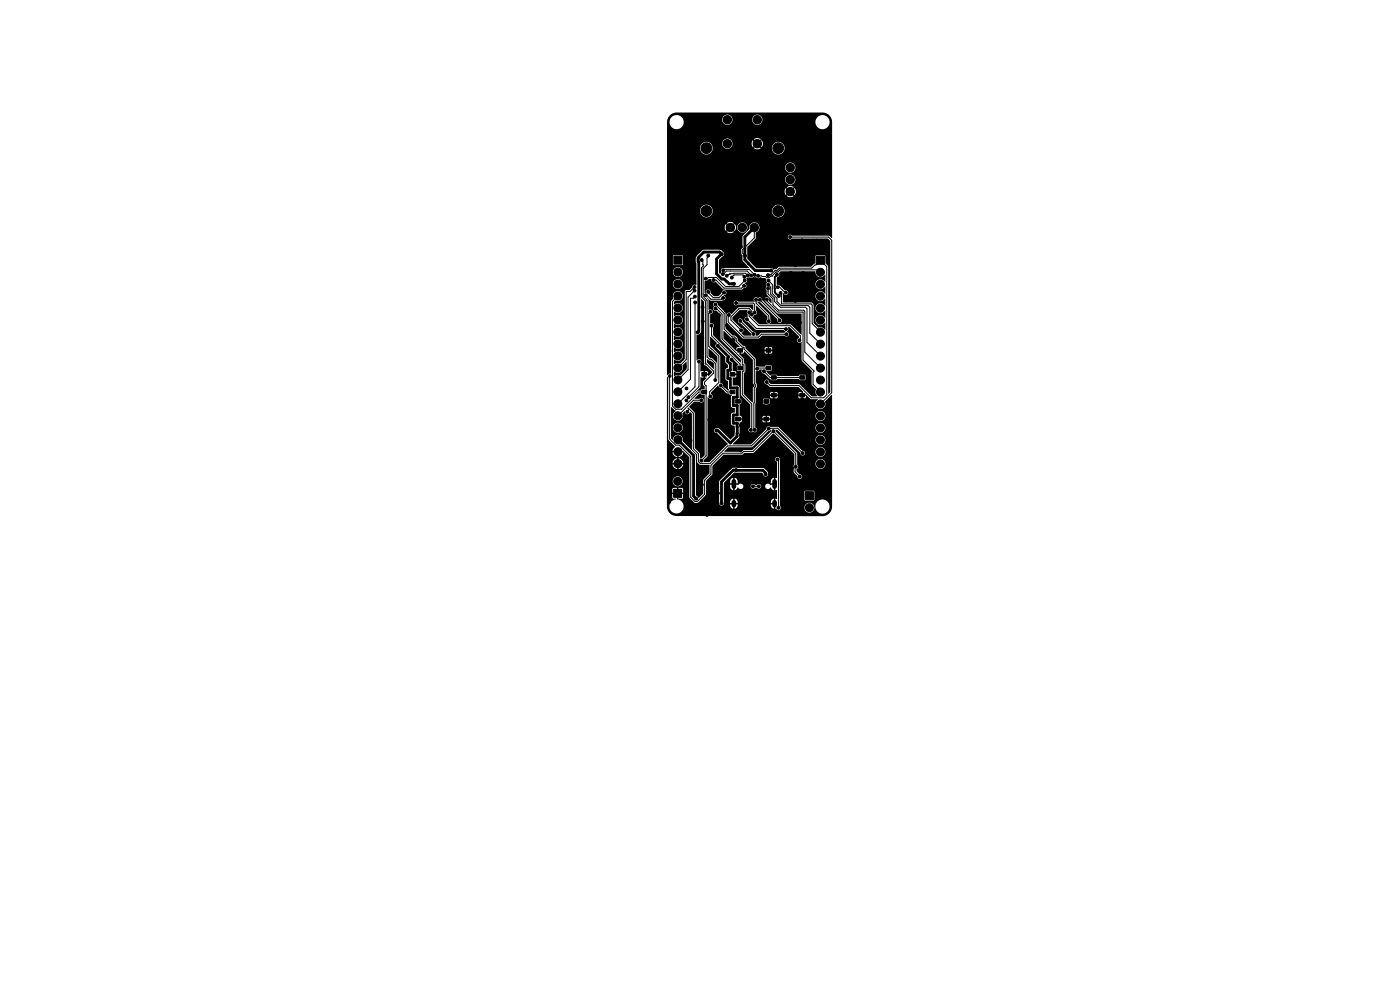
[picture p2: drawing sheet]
<svg xmlns="http://www.w3.org/2000/svg" width="297mm" height="210mm" viewBox="0 0 297 210" stroke-linecap="round" stroke-linejoin="round" font-family="sans-serif">
<g fill="#000" stroke="#000" stroke-width=".21">
<path d="M143 54.3h1.7v1.7h-1.7zM169.9 47.8h.5v.9h-.5zM173.2 54.4h1.7v1.7h-1.7zM148.9 79h1v.8h-1zM154.9 79h1v.8h-1zM156.5 74h1v.7h-1zM156.5 77.7h1v.8h-1zM162.5 74h1v.7h-1zM162.5 77.7h1v.8h-1zM163.7 79.7h1v.7h-1zM169.7 79.7h1v.7h-1zM148.9 82.8h1v.7h-1z"/>
<path d="M154.9 82.8h1v.7h-1zM156.1 84.8h1v.7h-1zM156.1 88.5h1v.8h-1zM162.1 84.8h1v.7h-1zM162.1 88.5h1v.8h-1zM163.7 83.4h1v.8h-1zM169.7 83.4h1v.8h-1zM142.9 103.8h1.7v1.7h-1.7zM170.9 104.3h1.7v1.7h-1.7z"/>
<circle cx="149.9" cy="31.4" r="1.14"/>
<circle cx="154.3" cy="25.4" r=".89"/>
<circle cx="154.3" cy="30.5" r=".89"/>
<circle cx="160.7" cy="30.5" r=".89"/>
<circle cx="160.7" cy="25.4" r=".89"/>
<circle cx="165.1" cy="31.4" r="1.14"/>
<circle cx="167.6" cy="35.6" r=".89"/>
<circle cx="167.6" cy="38.1" r=".89"/>
<circle cx="143" cy="51" r=".3"/>
<circle cx="143" cy="52.9" r=".3"/>
<circle cx="143.5" cy="52" r=".3"/>
<circle cx="143.8" cy="57.7" r=".85"/>
<circle cx="144" cy="51" r=".3"/>
<circle cx="144" cy="52.9" r=".3"/>
<circle cx="144.5" cy="52" r=".3"/>
<circle cx="145" cy="51" r=".3"/>
<circle cx="145" cy="52.9" r=".3"/>
<circle cx="145.3" cy="53.8" r=".3"/>
<circle cx="145.5" cy="52" r=".3"/>
<circle cx="146" cy="51" r=".3"/>
<circle cx="146" cy="52.9" r=".3"/>
<circle cx="146.5" cy="52" r=".3"/>
<circle cx="146.6" cy="53.9" r=".3"/>
<circle cx="146.8" cy="54.9" r=".3"/>
<circle cx="147" cy="51" r=".3"/>
<circle cx="147" cy="52.9" r=".3"/>
<circle cx="147.5" cy="52" r=".3"/>
<circle cx="148" cy="51" r=".3"/>
<circle cx="148.9" cy="55.1" r=".3"/>
<circle cx="149" cy="51" r=".3"/>
<circle cx="149.7" cy="59.1" r=".3"/>
<circle cx="149.9" cy="44.8" r="1.14"/>
<circle cx="150" cy="51" r=".3"/>
<circle cx="150.2" cy="54.2" r=".3"/>
<circle cx="151" cy="51" r=".3"/>
<circle cx="151.4" cy="59.4" r=".3"/>
<circle cx="152" cy="51" r=".3"/>
<circle cx="152" cy="52.3" r=".3"/>
<circle cx="152.9" cy="52.6" r=".3"/>
<circle cx="153" cy="51" r=".3"/>
<circle cx="153.1" cy="53.9" r=".3"/>
<circle cx="153.3" cy="58.1" r=".3"/>
<circle cx="153.4" cy="57.4" r=".3"/>
<circle cx="153.5" cy="51.9" r=".3"/>
<circle cx="154" cy="51" r=".3"/>
<circle cx="154" cy="52.8" r=".3"/>
<circle cx="154.2" cy="58.5" r=".3"/>
<circle cx="154.5" cy="51.9" r=".3"/>
<circle cx="154.9" cy="53.2" r=".3"/>
<circle cx="154.9" cy="48.3" r=".89"/>
<circle cx="155" cy="51" r=".3"/>
<circle cx="155.3" cy="58.9" r=".3"/>
<circle cx="155.4" cy="51.8" r=".3"/>
<circle cx="156" cy="52.4" r=".3"/>
<circle cx="156" cy="51" r=".3"/>
<circle cx="156.5" cy="55.2" r=".3"/>
<circle cx="156.5" cy="51.8" r=".3"/>
<circle cx="157.2" cy="52.3" r=".3"/>
<circle cx="157.5" cy="48.3" r=".89"/>
<circle cx="157.9" cy="58.7" r=".3"/>
<circle cx="158" cy="59.5" r=".3"/>
<circle cx="158" cy="54.3" r=".3"/>
<circle cx="158.6" cy="58.4" r=".3"/>
<circle cx="159" cy="59.5" r=".3"/>
<circle cx="159.4" cy="58.4" r=".3"/>
<circle cx="160" cy="48.3" r=".89"/>
<circle cx="160" cy="52.8" r=".3"/>
<circle cx="160.1" cy="58.3" r=".3"/>
<circle cx="160.5" cy="59.6" r=".3"/>
<circle cx="160.5" cy="55.6" r=".3"/>
<circle cx="160.8" cy="58.5" r=".3"/>
<circle cx="161" cy="52.8" r=".3"/>
<circle cx="161.8" cy="59.5" r=".3"/>
<circle cx="162" cy="52.8" r=".3"/>
<circle cx="162.5" cy="53.6" r=".3"/>
<circle cx="162.9" cy="58.4" r=".3"/>
<circle cx="163" cy="52.8" r=".3"/>
<circle cx="163" cy="59.5" r=".3"/>
<circle cx="163.1" cy="55.4" r=".3"/>
<circle cx="163.2" cy="54.2" r=".3"/>
<circle cx="163.6" cy="57.4" r=".3"/>
<circle cx="163.7" cy="53.5" r=".3"/>
<circle cx="163.8" cy="54.7" r=".3"/>
<circle cx="164" cy="52.8" r=".3"/>
<circle cx="164.5" cy="53.6" r=".3"/>
<circle cx="164.8" cy="58.3" r=".3"/>
<circle cx="165.1" cy="52.7" r=".3"/>
<circle cx="165.1" cy="44.8" r="1.14"/>
<circle cx="165.7" cy="53.3" r=".3"/>
<circle cx="165.8" cy="55.7" r=".3"/>
<circle cx="166.3" cy="55.2" r=".3"/>
<circle cx="166.8" cy="52.4" r=".3"/>
<circle cx="166.9" cy="55.9" r=".3"/>
<circle cx="167.1" cy="58.7" r=".3"/>
<circle cx="167.4" cy="55.2" r=".3"/>
<circle cx="167.6" cy="40.6" r=".89"/>
<circle cx="167.6" cy="50.3" r=".3"/>
<circle cx="167.7" cy="57.9" r=".3"/>
<circle cx="167.9" cy="53.1" r=".3"/>
<circle cx="168" cy="55.9" r=".3"/>
<circle cx="168.2" cy="52.3" r=".3"/>
<circle cx="168.7" cy="56.3" r=".3"/>
<circle cx="170.1" cy="54" r=".3"/>
<circle cx="170.1" cy="51" r=".3"/>
<circle cx="170.1" cy="54.8" r=".3"/>
<circle cx="170.2" cy="53" r=".3"/>
<circle cx="170.4" cy="57.9" r=".3"/>
<circle cx="170.6" cy="51.9" r=".3"/>
<circle cx="170.6" cy="58.6" r=".3"/>
<circle cx="170.9" cy="54.6" r=".3"/>
<circle cx="170.9" cy="55.7" r=".3"/>
<circle cx="170.9" cy="59.5" r=".3"/>
<circle cx="171" cy="51.3" r=".3"/>
<circle cx="171.1" cy="52.9" r=".3"/>
<circle cx="171.6" cy="51.9" r=".3"/>
<circle cx="171.7" cy="54" r=".3"/>
<circle cx="171.8" cy="58.7" r=".3"/>
<circle cx="171.8" cy="59.9" r=".3"/>
<circle cx="172.1" cy="52.9" r=".3"/>
<circle cx="172.4" cy="51" r=".3"/>
<circle cx="172.6" cy="51.9" r=".3"/>
<circle cx="173.1" cy="52.9" r=".3"/>
<circle cx="173.3" cy="51" r=".3"/>
<circle cx="173.6" cy="51.9" r=".3"/>
<circle cx="174.1" cy="57.8" r=".85"/>
<circle cx="174.1" cy="52.9" r=".3"/>
<circle cx="174.2" cy="51" r=".3"/>
<circle cx="174.6" cy="51.9" r=".3"/>
<circle cx="175.1" cy="52.9" r=".3"/>
<circle cx="175.1" cy="51" r=".3"/>
<circle cx="142" cy="74.4" r=".3"/>
<circle cx="142.1" cy="79.8" r=".3"/>
<circle cx="143.8" cy="78" r=".85"/>
<circle cx="143.8" cy="60.3" r=".85"/>
<circle cx="143.8" cy="70.4" r=".85"/>
<circle cx="143.8" cy="65.3" r=".85"/>
<circle cx="143.8" cy="62.8" r=".85"/>
<circle cx="143.8" cy="75.5" r=".85"/>
<circle cx="143.8" cy="73" r=".85"/>
<circle cx="143.8" cy="67.9" r=".85"/>
<circle cx="145.3" cy="77.7" r=".3"/>
<circle cx="147.3" cy="60.9" r=".3"/>
<circle cx="147.3" cy="61.7" r=".3"/>
<circle cx="147.4" cy="62.9" r=".3"/>
<circle cx="147.5" cy="64.1" r=".3"/>
<circle cx="148" cy="70.5" r=".3"/>
<circle cx="148.3" cy="76.7" r=".3"/>
<circle cx="149" cy="71.8" r=".3"/>
<circle cx="149" cy="77.1" r=".3"/>
<circle cx="149" cy="65.2" r=".3"/>
<circle cx="149.1" cy="68.2" r=".3"/>
<circle cx="149.7" cy="62.6" r=".3"/>
<circle cx="150.2" cy="61.9" r=".3"/>
<circle cx="150.7" cy="66.1" r=".3"/>
<circle cx="150.8" cy="64.8" r=".3"/>
<circle cx="151" cy="69.1" r=".3"/>
<circle cx="151" cy="60.1" r=".3"/>
<circle cx="151" cy="77.2" r=".3"/>
<circle cx="151.1" cy="75.4" r=".3"/>
<circle cx="151.3" cy="68.1" r=".3"/>
<circle cx="151.6" cy="62.2" r=".3"/>
<circle cx="151.8" cy="64.6" r=".3"/>
<circle cx="151.8" cy="65.5" r=".3"/>
<circle cx="151.8" cy="70" r=".3"/>
<circle cx="152.3" cy="73.4" r=".3"/>
<circle cx="152.3" cy="68.9" r=".3"/>
<circle cx="152.5" cy="66.9" r=".3"/>
<circle cx="153.4" cy="63.2" r=".3"/>
<circle cx="153.6" cy="62.1" r=".3"/>
<circle cx="154" cy="65.9" r=".3"/>
<circle cx="154.2" cy="69" r=".3"/>
<circle cx="154.6" cy="66.8" r=".3"/>
<circle cx="155.2" cy="76.3" r=".3"/>
<circle cx="155.6" cy="72.1" r=".3"/>
<circle cx="155.7" cy="60.2" r=".3"/>
<circle cx="155.9" cy="78.2" r=".3"/>
<circle cx="156.2" cy="64.3" r=".3"/>
<circle cx="156.2" cy="67.7" r=".3"/>
<circle cx="157" cy="78.1" r=".3"/>
<circle cx="157" cy="68.1" r=".3"/>
<circle cx="157.2" cy="70.1" r=".3"/>
<circle cx="157.9" cy="60.6" r=".3"/>
<circle cx="157.9" cy="62.3" r=".3"/>
<circle cx="157.9" cy="63.1" r=".3"/>
<circle cx="157.9" cy="61.5" r=".3"/>
<circle cx="158.5" cy="67.7" r=".3"/>
<circle cx="158.6" cy="63.5" r=".3"/>
<circle cx="158.9" cy="66.3" r=".3"/>
<circle cx="159" cy="61" r=".3"/>
<circle cx="159" cy="62.3" r=".3"/>
<circle cx="159.3" cy="63.5" r=".3"/>
<circle cx="159.5" cy="66.7" r=".3"/>
<circle cx="159.9" cy="70.9" r=".3"/>
<circle cx="160.1" cy="66.3" r=".3"/>
<circle cx="160.4" cy="63.6" r=".3"/>
<circle cx="160.5" cy="61" r=".3"/>
<circle cx="160.5" cy="62.3" r=".3"/>
<circle cx="160.6" cy="78.2" r=".3"/>
<circle cx="161.2" cy="63.6" r=".3"/>
<circle cx="161.3" cy="77.2" r=".3"/>
<circle cx="161.9" cy="60.9" r=".3"/>
<circle cx="161.9" cy="62.4" r=".3"/>
<circle cx="162" cy="63.3" r=".3"/>
<circle cx="162.1" cy="78.7" r=".3"/>
<circle cx="162.7" cy="63.5" r=".3"/>
<circle cx="162.9" cy="61.2" r=".3"/>
<circle cx="163" cy="60.4" r=".3"/>
<circle cx="163.1" cy="68.2" r=".3"/>
<circle cx="165" cy="60.9" r=".3"/>
<circle cx="165.2" cy="62.8" r=".3"/>
<circle cx="165.3" cy="73.8" r=".3"/>
<circle cx="165.4" cy="68" r=".3"/>
<circle cx="165.6" cy="62.1" r=".3"/>
<circle cx="166.6" cy="60.6" r=".3"/>
<circle cx="166.7" cy="62.1" r=".3"/>
<circle cx="166.7" cy="69.8" r=".3"/>
<circle cx="166.8" cy="63.7" r=".3"/>
<circle cx="166.9" cy="70.9" r=".3"/>
<circle cx="166.9" cy="68.4" r=".3"/>
<circle cx="167.1" cy="75.6" r=".3"/>
<circle cx="167.2" cy="78.7" r=".3"/>
<circle cx="167.3" cy="61.3" r=".3"/>
<circle cx="168.3" cy="67.3" r=".3"/>
<circle cx="168.6" cy="62.2" r=".3"/>
<circle cx="168.7" cy="63.8" r=".3"/>
<circle cx="169.6" cy="72.2" r=".3"/>
<circle cx="169.7" cy="68.4" r=".3"/>
<circle cx="170.8" cy="62.6" r=".3"/>
<circle cx="170.9" cy="60.5" r=".3"/>
<circle cx="171" cy="61.4" r=".3"/>
<circle cx="171.8" cy="61" r=".3"/>
<circle cx="172.1" cy="63.4" r=".3"/>
<circle cx="174.1" cy="70.5" r=".85"/>
<circle cx="174.1" cy="73" r=".85"/>
<circle cx="174.1" cy="75.5" r=".85"/>
<circle cx="174.1" cy="60.3" r=".85"/>
<circle cx="174.1" cy="65.4" r=".85"/>
<circle cx="174.1" cy="67.9" r=".85"/>
<circle cx="174.1" cy="78.1" r=".85"/>
<circle cx="174.1" cy="62.8" r=".85"/>
<circle cx="142" cy="95.7" r=".3"/>
<circle cx="142" cy="98.3" r=".3"/>
<circle cx="143.8" cy="98.4" r=".85"/>
<circle cx="143.8" cy="85.7" r=".85"/>
<circle cx="143.8" cy="80.6" r=".85"/>
<circle cx="143.8" cy="95.8" r=".85"/>
<circle cx="143.8" cy="88.2" r=".85"/>
<circle cx="143.8" cy="83.1" r=".85"/>
<circle cx="143.8" cy="90.7" r=".85"/>
<circle cx="143.8" cy="93.3" r=".85"/>
<circle cx="145.2" cy="88.3" r=".3"/>
<circle cx="145.6" cy="97" r=".3"/>
<circle cx="145.6" cy="98.4" r=".3"/>
<circle cx="145.6" cy="84.9" r=".3"/>
<circle cx="145.6" cy="82.4" r=".3"/>
<circle cx="145.8" cy="87.4" r=".3"/>
<circle cx="146.1" cy="84.3" r=".3"/>
<circle cx="146.3" cy="90.7" r=".3"/>
<circle cx="146.5" cy="93.4" r=".3"/>
<circle cx="148.1" cy="92.1" r=".3"/>
<circle cx="148.1" cy="93.4" r=".3"/>
<circle cx="148.1" cy="94.8" r=".3"/>
<circle cx="148.8" cy="97.7" r=".3"/>
<circle cx="148.8" cy="84.9" r=".3"/>
<circle cx="148.9" cy="86.5" r=".3"/>
<circle cx="148.9" cy="96.4" r=".3"/>
<circle cx="149.2" cy="83.2" r=".3"/>
<circle cx="150.5" cy="89" r=".3"/>
<circle cx="150.6" cy="96.5" r=".3"/>
<circle cx="150.7" cy="84.1" r=".3"/>
<circle cx="150.9" cy="85.8" r=".3"/>
<circle cx="150.9" cy="90.1" r=".3"/>
<circle cx="151.7" cy="80.6" r=".3"/>
<circle cx="152" cy="91.3" r=".3"/>
<circle cx="152.9" cy="81.8" r=".3"/>
<circle cx="153.1" cy="89.1" r=".3"/>
<circle cx="153.2" cy="83.1" r=".3"/>
<circle cx="153.2" cy="90.1" r=".3"/>
<circle cx="153.7" cy="98.2" r=".3"/>
<circle cx="153.9" cy="81.8" r=".3"/>
<circle cx="154.6" cy="86.7" r=".3"/>
<circle cx="154.9" cy="99.2" r=".3"/>
<circle cx="156.2" cy="99.7" r=".3"/>
<circle cx="157.2" cy="95.5" r=".3"/>
<circle cx="157.2" cy="92.3" r=".3"/>
<circle cx="157.2" cy="90.2" r=".3"/>
<circle cx="157.4" cy="86.5" r=".3"/>
<circle cx="158.1" cy="97.9" r=".3"/>
<circle cx="158.1" cy="91.5" r=".3"/>
<circle cx="158.1" cy="96.7" r=".3"/>
<circle cx="158.5" cy="83" r=".3"/>
<circle cx="158.6" cy="89.1" r=".3"/>
<circle cx="159.3" cy="91.2" r=".3"/>
<circle cx="159.6" cy="81.8" r=".3"/>
<circle cx="160.1" cy="91.2" r=".3"/>
<circle cx="161.1" cy="89.2" r=".3"/>
<circle cx="161.2" cy="83.1" r=".3"/>
<circle cx="162.6" cy="85.3" r=".3"/>
<circle cx="162.6" cy="81" r=".3"/>
<circle cx="163" cy="97.8" r=".3"/>
<circle cx="163.1" cy="90.9" r=".3"/>
<circle cx="164.1" cy="91.5" r=".3"/>
<circle cx="164.2" cy="99.1" r=".3"/>
<circle cx="164.4" cy="94.9" r=".3"/>
<circle cx="164.9" cy="97.4" r=".3"/>
<circle cx="166.1" cy="99.6" r=".3"/>
<circle cx="166.2" cy="88.8" r=".3"/>
<circle cx="166.2" cy="83.1" r=".3"/>
<circle cx="167.3" cy="84.4" r=".3"/>
<circle cx="167.5" cy="90.3" r=".3"/>
<circle cx="168.1" cy="99.3" r=".3"/>
<circle cx="168.8" cy="99" r=".3"/>
<circle cx="170.1" cy="90.3" r=".3"/>
<circle cx="170.2" cy="84.7" r=".3"/>
<circle cx="170.3" cy="96.1" r=".3"/>
<circle cx="170.4" cy="81.7" r=".3"/>
<circle cx="174.1" cy="80.6" r=".85"/>
<circle cx="174.1" cy="85.7" r=".85"/>
<circle cx="174.1" cy="88.2" r=".85"/>
<circle cx="174.1" cy="90.8" r=".85"/>
<circle cx="174.1" cy="95.9" r=".85"/>
<circle cx="174.1" cy="83.2" r=".85"/>
<circle cx="174.1" cy="98.4" r=".85"/>
<circle cx="174.1" cy="93.3" r=".85"/>
<circle cx="141.9" cy="106.5" r=".3"/>
<circle cx="143.8" cy="102.1" r=".85"/>
<circle cx="143.8" cy="100.1" r=".3"/>
<circle cx="145.3" cy="105.2" r=".3"/>
<circle cx="145.8" cy="106.7" r=".3"/>
<circle cx="147.7" cy="105.8" r=".3"/>
<circle cx="148.1" cy="101.9" r=".3"/>
<circle cx="148.8" cy="108.2" r=".3"/>
<circle cx="148.9" cy="102.8" r=".3"/>
<circle cx="148.9" cy="100.8" r=".3"/>
<circle cx="150" cy="109.2" r=".3"/>
<circle cx="150.8" cy="108.3" r=".3"/>
<circle cx="150.8" cy="104.6" r=".3"/>
<circle cx="150.8" cy="102.3" r=".3"/>
<circle cx="151" cy="101.4" r=".3"/>
<circle cx="152.3" cy="104.6" r=".3"/>
<circle cx="153.1" cy="106.8" r=".3"/>
<circle cx="154.5" cy="102.5" r=".3"/>
<circle cx="155.7" cy="108.9" r=".3"/>
<circle cx="155.7" cy="104.7" r=".3"/>
<circle cx="155.9" cy="101" r=".3"/>
<circle cx="157.1" cy="106.8" r=".3"/>
<circle cx="157.8" cy="104.7" r=".3"/>
<circle cx="159.7" cy="103.2" r=".3"/>
<circle cx="160.3" cy="104.8" r=".3"/>
<circle cx="161" cy="103.2" r=".3"/>
<circle cx="162.4" cy="104.9" r=".3"/>
<circle cx="162.4" cy="100.6" r=".3"/>
<circle cx="162.8" cy="107" r=".3"/>
<circle cx="163.3" cy="100.7" r=".3"/>
<circle cx="164.3" cy="104.9" r=".3"/>
<circle cx="164.4" cy="101" r=".3"/>
<circle cx="164.5" cy="108.6" r=".3"/>
<circle cx="165.1" cy="107.7" r=".3"/>
<circle cx="166.1" cy="102.7" r=".3"/>
<circle cx="166.1" cy="106.8" r=".3"/>
<circle cx="169.3" cy="106.7" r=".3"/>
<circle cx="169.7" cy="101.1" r=".3"/>
<circle cx="171" cy="102.7" r=".3"/>
<circle cx="171.7" cy="107.7" r=".85"/>
<circle cx="175.2" cy="103.4" r=".3"/>
</g>
<path d="M155.7 102.1v1.1M155.7 106.6v.6M164.3 102.1v1.1M164.3 106.6v.6" fill="none" stroke="#000" stroke-width="1"/>
<g fill="none" stroke="#000" stroke-width=".21">
<path d="M148.9 55.2l.2 .2M148.9 55.1v.1M149.1 55.4h.1M149.1 55.4l.1 1-.4 .4v6.2l.8 .8v13.4h.3l1.4 1.5v.5l-1.9 1.9v.4l.4 .4M149.7 59.1h.3l.3-.2h1.7l1.9 1.9h2.8l1.3-1.3M150.2 54.2l-.2 .5v1.4l-.8 .9v5.9l.8 .8v12.1M151.1 58.9h.1M151.4 59.4h.5l1.7 1.7h3.8l.4-.5M153.3 58.1l.8-.6h4.4l.9 .9M153.4 57.4l.2-.3 5.4 .1 1.1 1.1M154.8 58.1h.1M155.4 58.6h.1"/>
<path d="M155.4 58.6l-.1 .3M155.4 58.6l.4-.3h1.8l.3 .4M155.6 58.4h.1M158.6 58.4l-.5-.4h-2.5l-.7 .1-.7 .4M158.8 57.8h.1M160 48.3v2.2l-2.4 2.4v.9l.4 .5M160.8 58.5h.1M160.8 58.5l1.6 .2 .3 .2h.4l.4-.4h.3M163 59.5l.8 .8v2l1 .9v.8l.9 .8h5.7l.4 .4v5.5l2.3 2.3M163.8 58.5h.1M167.6 50.3h8.2l.6 .7v32.3l-2.3 2.4M174.1 55.2l1.3 1.4v27.1l-.7 .7h-2.6l-2.6-2.6h-6.1l-.8-.8"/>
<path d="M174.1 55.2l-1.9 1.7h-6.9l-.4 .4h-.4l-.9 .9h-.5l-.2 .2M174.1 57.7l-.5-.5h-8.1l-.5 .5h-.4l-.8 .8M142.1 79.8v13.4l1.2 1.2h.8l2.4 2.5v8.6l.9 .9h.5l1.6-1.6v-2.9l1.3-1.4v-1.8l2.6-2.6h4l.4-.3h1.9l4.4-4.3 4.7 4.7-.1 3.9 1 1M143.8 62.8l-1.1 1.2v22.1l.6 .7h1.3l3.6-3.6h1M147.3 60.9l-.9 .9h-.8v14.5l-1.8 1.8M147.3 61.7l-1.3 1.3v15.4l-2.2 2.2M147.4 62.9l-.3 .4h-.6v17.2l-2.7 2.6M147.5 64.2l-.1 17.8-3.6 3.7M148.3 76.7v5.3l-2.2 2.3M148.8 62.2h.1M149.7 62.6h.3l.8 .9h2.3l.3-.3M149.7 62.6h.1"/>
<path d="M150 75.7l.5 .5h.4l.8 .9v3.5M150.2 61.9v.2l1.1 1h1.2l1.1-1M150.7 66.1l-.3 .4v7l2.1 2v5.7l-2 1.9v.9l.2 .1M151 69.1v2.1l6 6.1v.8M151.8 64.6l1.8 1.8v3.4l1.7 1.7h.5l.4 .3v.5l1.3 1.3h.3v.4l2.2 2.2v5.1l.2 .3v.4l-.2 .3-.1 8.7 .2 .2M151.8 65.5h.2l1.2 1.1v5.3l4.3 4.3v1.2h.3v1.4h-.3v4.9l2 2v5.3l-.2 .2M154.6 66.8l-.1 .1v1.4l3.2 3.2h3.2l.6-.6h5.3M156.1 64.3h3.7l.3 .3v1.7M156.8 70.6h.1M156.8 65.5h.1M156.8 65.5h2.2l.5 .5v.7M156.8 65.5l-1.7 1.7v.7l2.1 2.2"/>
<path d="M157 68.1l2.8 2.8M158.4 67.7h.1M158.5 67.7l2 2h6.1l.1 .1M158.9 66.3v.8l2 2h6.7l2.2 2.2v.5l-.2 .4M159.6 70.6h.1M160.4 63.6v.7l2.7 2.7v1.2M161.2 63.6l4.2 4.2v.2M162.1 78.7l1.3 1.4h6.8M162.7 63.5v.3l2.3 2.4h5.4v10.2l2.3 2.3-.2 .3v2.5l1.6 1.6M162.9 61.2v1.2l1.1 1v1.2l1.1 1.2h5.4l.2 .2v8.7l3.4 3.4M162.9 61.9h.1M163 60.4l.5 .5v1.5l.8 .8v.8l1.2 1.2h5.4l.3 .3v7.1l2.9 2.9"/>
<path d="M163 78.1h-2.2l-.2 .1M165 60.9h.1M165 60.9h.3l1.2 1.2h.2M165.6 62.1h.1M165.6 62.1l.2 .2v2.2h6.3l.2 .2v3.9l1.8 1.8M145.8 87.4l.2-.2v-.6l1.1 1.1v7.5l1.1 1.1v1.6l.4 .4h2.1l3.7-3.7h5l3.7-3.7h1.9l5.3 5.2M148.8 84.9h-1.7l-3.3 3.3M149.8 81.9h.1M149.8 81.9v14.8l-1 1M152.9 81.8l1.4 1.4h1.1M162.6 85.2v.1M164.9 97.4l.2 .2v10.1"/>
<path d="M159.7 103.2h1.3"/>
</g>
<path d="M160 48.3l-2 2v4.8l2.2 2.3h3.4M152.3 73.4l2.3 2.3-.2 .3v.6l.5 .5v1.4h-.5v1.8h.5v2h1.5v2h-.8v1.7h.8v2h-.8v1.8h.8v2.8l-1.5 1.4-2.6-2.7h-.3M155.3 60.2h.1M155.7 60.2h-1l-1.1-1h-.5l-1.1-1.1v-3.2l1.1-1-.4-.4h-3.4l-1.1 1-.1 .3v.7l.1 .1v14.7l-.2 .2M143.8 93.3l3.3 3.3v8.6l.6 .6M154.7 100.6h.1M162.4 100.6v-.2l-.6-.6-6.2-.1-2.5 2.5v4.6" fill="none" stroke="#000" stroke-width=".6"/>
<path d="M164.8 58.3l-.4 .4v3.3l.8 .8M164.7 62.4h.1" fill="none" stroke="#000" stroke-width=".4"/>
<g fill="#000">
<path d="M142.1 24.5l.7-.5 .7-.1h31a2.04 2.04 0 0 1 2 2v24.6l-.7-.5h-7.8a.51 .51 0 0 0-.7 0 .51 .51 0 0 0 0 .7 .51 .51 0 0 0 .8-.1h7.5l.5 .5v32.1l-.3 .3-.1-27-.6-.7v-1.5l-.2-.1h-1.8l-.1 1.7-.3 .1-.7 .6h-6.7l-.5 .4-.7 .2-.4-.3h-3.2l-2-2v-2.5l1.8-1.7v-1.3a1.11 1.11 0 0 0 .8-1.4 1.11 1.11 0 0 0-1.4-.8 1.11 1.11 0 0 0-.7 1.4l-1.4 1.5-.1 2.4-.2 .4v.9l.2 .4 .1 1.1 1.3 1.5h-5.3a.57 .57 0 0 0-.6 .3 .57 .57 0 0 0 0 .6l-.2 .4-.3-.2v-2.7l.7-.8a.53 .53 0 0 0 .4-.4 .53 .53 0 0 0-.2-.5l-.6-.5h-3.6l-1.4 1.2-.2 .6 .1 1-.1 4.7a.52 .52 0 0 0-.5 0 .52 .52 0 0 0-.3 .5l-.5 .5-.8 .1-.2 .2v14.3l-1 1a1.21 1.21 0 0 0-1.3 .2v-1.1a1.08 1.08 0 0 0 1.6 0 1.08 1.08 0 0 0-.1-1.5 1.08 1.08 0 0 0-1.5 .1v-1.1a1.08 1.08 0 0 0 1.6 0 1.08 1.08 0 0 0-.1-1.6 1.08 1.08 0 0 0-1.5 .1v-1.1a1.08 1.08 0 0 0 1.6 0 1.08 1.08 0 0 0-.1-1.5 1.08 1.08 0 0 0-1.5 .1v-1.1a1.08 1.08 0 0 0 1.6 0 1.08 1.08 0 0 0-.1-1.5 1.08 1.08 0 0 0-1.5 0v-1a1.08 1.08 0 0 0 1.6 0 1.08 1.08 0 0 0-.1-1.6 1.08 1.08 0 0 0-1.5 .1v-.5l.3-.3a1.08 1.08 0 0 0 1.6-.8 1.08 1.08 0 0 0-1.3-1.2 1.08 1.08 0 0 0-.7 1.5l-.5 .6v15.3l-.5 .1-.3 .3-.1-19.4h1.3v.2a1.06 1.06 0 0 0 1.6 .8 1.06 1.06 0 0 0 0-1.8 1.06 1.06 0 0 0-1.6 .8h-1.3v-2.6h1.3v.2a1.06 1.06 0 0 0 1.6 .8 1.06 1.06 0 0 0 0-1.8 1.06 1.06 0 0 0-1.6 .8h-1.3v-3.3h1.3v1.7l.1 .2h1.9l.1-1.9-.2-.2-3.2 .2v-6.1h12.2l.3 .8 .5-.6 .3 .3-.6 .5 .1 .1a1.19 1.19 0 0 0 1.4-.1l-.6-.5 .2-.3 .6 .6 .2-.8h.3v.1a1.09 1.09 0 0 0 1.7 .9 1.09 1.09 0 0 0 0-1.9 1.09 1.09 0 0 0-1.7 .9h-.3l-.2-.7-.6 .6-.2-.2 .6-.6-.1-.1a1.19 1.19 0 0 0-1.4 .1l.6 .6-.3 .2-.5-.6-.3 .7h-12.2v-3.5h7a1.35 1.35 0 0 0 1.4 1.4 1.35 1.35 0 0 0 1.3-1.4h12.6v.2a1.35 1.35 0 0 0 2 1 1.35 1.35 0 0 0 0-2.3 1.35 1.35 0 0 0-2 1.1h-12.6v-.2a1.35 1.35 0 0 0-1.4-1.1 1.35 1.35 0 0 0-1.3 1.3h-7v-4.2h24.9l.3 .9 .5-.6 .3 .2-.6 .6 .1 .1a1.19 1.19 0 0 0 1.4-.1l-.6-.6 .2-.2 .6 .6 .1-.1a1.19 1.19 0 0 0-.1-1.4l-.6 .6-.2-.3 .6-.5-.1-.1a1.19 1.19 0 0 0-1.4 .1l.6 .5-.3 .3-.5-.6-.3 .6h-24.9v-2.5h25.1a1.09 1.09 0 0 0 1.5 1.1 1.09 1.09 0 0 0 .2-1.8 1.09 1.09 0 0 0-1.7 .5v.2h-25.1v-2.5h25.1a1.09 1.09 0 0 0 1.5 1.1 1.09 1.09 0 0 0 .2-1.9 1.09 1.09 0 0 0-1.7 .6v.2h-25.1v-4.2h7a1.35 1.35 0 0 0 1.9 1.4 1.35 1.35 0 0 0 .3-2.3h2.5v.2a1.09 1.09 0 0 0 1.2 1 1.09 1.09 0 0 0 1-1.2h4.1l.2 .8 .5-.5 .3 .2-.6 .5 .1 .1a1.19 1.19 0 0 0 1.4-.1l-.1-.1h2.5a1.35 1.35 0 0 0 1.8 1.4 1.35 1.35 0 0 0 .4-2.3 1.35 1.35 0 0 0-2.2 .7v.2h-2.5l-.5-.4 .3-.2 .5 .5 .1-.1a1.19 1.19 0 0 0-.1-1.3l-.5 .5-.3-.2 .6-.6h-.1a1.19 1.19 0 0 0-1.4 0l.6 .6-.3 .2-.5-.5-.2 .6h-4.1a1.09 1.09 0 0 0-1.1-1 1.09 1.09 0 0 0-1.1 1l-2.6-.1a1.35 1.35 0 0 0-2.1 1h-7v-5.5h.5a1.5 1.5 0 0 0 1.8 1.6 1.5 1.5 0 0 0 1.1-2.1h8.3v.2a1.09 1.09 0 0 0 1.2 1 1.09 1.09 0 0 0 1-1.2h4.2v.2a1.09 1.09 0 0 0 .9 1 1.09 1.09 0 0 0 1.2-.7h11.3v.2a1.51 1.51 0 0 0 2.3 1.2 1.51 1.51 0 0 0 0-2.6 1.51 1.51 0 0 0-2.3 1.2h-11.3v-.1a1.09 1.09 0 0 0-.9-1.4 1.09 1.09 0 0 0-1.2 1h-4.2v-.2a1.09 1.09 0 0 0-1.2-.8 1.09 1.09 0 0 0-1 1h-8.3l-.1-.2a1.51 1.51 0 0 0-1.6-.7 1.51 1.51 0 0 0-1.2 1.4h-.5l.2-.7zM149.5 59.6h.4l.5-.4h.5a.56 .56 0 0 0 .2 .7 .56 .56 0 0 0 .7-.1l1.8 1.6h3.8l.4-.3a.54 .54 0 0 0 .5-.4 .54 .54 0 0 0-.4-.6 .65 .65 0 0 0 .5-.9l-.1-.2a1 1 0 0 1 1.1-.1l.4-.2 .6 .1 .4 .2 .5-.2 1 .2 .3 .2-.1 .4 .2 .3-.2 .4 .1 .5a.53 .53 0 0 0 0 .8l.1 .9 1 1v.8l-.6-.4a.52 .52 0 0 0 0-.8 .52 .52 0 0 0-.8 .1 .52 .52 0 0 0 .1 .7l2.5 2.6h5.1v4.5l-2.3-2.2h-6.7l-1.4-1.5 .5-.5a.52 .52 0 0 0 .5-.3 .52 .52 0 0 0-.2-.6l.1-1.1 2.3 2.3v.7a.51 .51 0 0 0 0 .7 .51 .51 0 0 0 .7 0 .51 .51 0 0 0-.1-.8l-.1-.9-2.6-2.6v-.3l.6 .2 3.6 3.7a.51 .51 0 0 0 .3 .7 .51 .51 0 0 0 .7-.4 .51 .51 0 0 0-.4-.6l-3.8-3.9a.55 .55 0 0 0-.3-.5 .55 .55 0 0 0-.6 .1 .54 .54 0 0 0-.8 .1 .54 .54 0 0 0 .1 .8l-3.5-.1a.51 .51 0 0 0-.8-.1 .51 .51 0 0 0 0 .8 .51 .51 0 0 0 .8-.1h3.1l.1 .1v1l-.8-.5h-2.3l-1.6 1.5a.52 .52 0 0 0-.7-.4 .52 .52 0 0 0-.2 .8v1.4l3.4 3.3h3.4l.7-.6h4.8a.53 .53 0 0 0 .8-.1 .53 .53 0 0 0-.4-.8l.3-.4-.1-.5h.4l2 2v.3a.53 .53 0 0 0-.3 .8 .53 .53 0 0 0 .8 .1l.1 3.9 2.2 2.2-.1 2.9 .9 1.1a1.23 1.23 0 0 0 .3 1.4h-1.2l-2.6-2.6h-6.1l-.4-.4a.51 .51 0 0 0-.5-.6 .51 .51 0 0 0-.5 .6 .51 .51 0 0 0 .6 .5l.6 .5h6l1 .9v.7h.7l1 1h1.5a1.09 1.09 0 0 0-.4 1.5 1.09 1.09 0 0 0 1.4 .4 1.09 1.09 0 0 0 .5-1.4l1.5-1.4v23.6a2.04 2.04 0 0 1-2 2.1h-30.9a2.05 2.05 0 0 1-2.1-2.2l.5 .1a1.5 1.5 0 0 0 1.4 1.5 1.5 1.5 0 0 0 1.6-1.4 1.5 1.5 0 0 0-1.4-1.6v-.8h.3v.7l1-.1v-.9h-.7v-.3h.7l-.1-1h-.9v.7h-.3v-.7l-.9 .1-.1 .9h.7v.3h-.7v.8l.2 .2 .6 .1a1.53 1.53 0 0 0-1.4 1.4h-.5v-5.3h1.2a1.06 1.06 0 0 0 1.4 1.1 1.06 1.06 0 0 0 .4-1.8 1.06 1.06 0 0 0-1.7 .5l-.1 .2h-1.2v-3.8h1.8v.3h-.6v.1a1.15 1.15 0 0 0 1 .9v-.7h.3v.7h.1a1.15 1.15 0 0 0 .9-1h-.7v-.3h.7l-.1-.1a1.15 1.15 0 0 0-.9-.9v.7h-.3v-.7h-.2a1.15 1.15 0 0 0-.8 1h-1.2l.1-18.3 .2 .3v13l1.5 1.5-.5 .5-.1 .5h.6v.3h-.6a1.14 1.14 0 0 0 1 1v-.7h.3v.7l.1-.1a1.15 1.15 0 0 0 .9-.9h-.7v-.3h.6l1.3 1.3 .1 8.7 1 1h.7l1.8-1.8v-2.7h2.8l.1 4.9a.5 .5 0 0 0 .5 .1 .5 .5 0 0 0 .4-.4v-.3h1.3v.2h.5v.3h-.5a.82 .82 0 0 0 .6 .9v-.5h.3v.5l.5-.2 .2-.7h-.5v-.3h.5a.82 .82 0 0 0-.7-.9v.5h-.3v-.5l-.4 .2-.2 .5h-1.3v-4l.4-.5h.9v.5h.5v.3h-.5v.7l.6 .5v-.5h.3v.5l.4-.2 .3-.4a.63 .63 0 0 0 .7 .3 .63 .63 0 0 0 .5-.6h1.5l.3 .5 1-.1 .3 .1a.5 .5 0 0 0 .7-.5h.8l.1 .3a.63 .63 0 0 0 .6 .4 .63 .63 0 0 0 .5-.4l.4 .5 .3 .1v-.5h.3v.5h.3v1.8h-.3v.5h-.3v-.5a.82 .82 0 0 0-.7 .9h.5v.3h-.5l.2 .7 .5 .2v-.5h.3v.5h.1a.54 .54 0 0 0 .7 .3 .54 .54 0 0 0 .3-.6h5.1v.2a1.05 1.05 0 0 0 1.2 .9 1.05 1.05 0 0 0 .8-1.4h.3v.3a1.51 1.51 0 0 0 2.3 1.1 1.51 1.51 0 0 0 0-2.5 1.51 1.51 0 0 0-2.3 1.1h-.3l-.1-.1a1.06 1.06 0 0 0-1.1-.5 1.06 1.06 0 0 0-.8 .9h-5.1l-.1-.3-.1-3h5.3v1.7l.1 .2h1.9l.1-1.9-.2-.2h-1.8l-.1 .2h-5.3v-6.7a.52 .52 0 0 0-.4-.6 .52 .52 0 0 0-.6 .4 .52 .52 0 0 0 .4 .6v3.4l-.3-.1v.6h-.3v-.6l-.4 .2-.2 .4-.1 .6h.5v.3l-.5 .1-.1-.1a.58 .58 0 0 0-.7-.2 .58 .58 0 0 0-.4 .5h-.8a.52 .52 0 0 0-.4-.4 .52 .52 0 0 0-.6 .2l-.4-.1a.5 .5 0 0 0-.5-.1 .5 .5 0 0 0-.4 .4h-1.5v-.2a.63 .63 0 0 0-.6-.3 .63 .63 0 0 0-.6 .3l-.5-.1v-.3h.5v-.5l-.2-.4-.4-.3-.1 .6h-.3v-.6l-.4 .3-.2 .4h-.9l1.8-1.8 5.8 .1 .3 .4a.5 .5 0 0 0 .5 .4 .5 .5 0 0 0 .5-.4l-.1-.7-.9-.7-6.4-.1-2.9 3h-2.8l1.3-1.5v-1.9l2.4-2.3 3.9-.1 .5-.3h2l4.1-4.1 4.5 4.3-.1 3.8 .8 .9a.51 .51 0 0 0 .5 .6 .51 .51 0 0 0 .5-.6 .51 .51 0 0 0-.6-.4l-.6-.6v-.5a.53 .53 0 0 0 .1-.9v-.3h3.9a1.06 1.06 0 0 0 1.4 1.1 1.06 1.06 0 0 0 .4-1.8 1.06 1.06 0 0 0-1.8 .5v.2h-3.9v-2.3l-4.5-4.5-.1-.3h.4l4.9 4.8a.51 .51 0 0 0 .6 .6 .51 .51 0 0 0 .2-.8h2.4v.2a1.06 1.06 0 0 0 1.6 .8 1.06 1.06 0 0 0 0-1.8 1.06 1.06 0 0 0-1.6 .8h-2.4l-.4-.2-2.4-2.4h5.2v.2a1.06 1.06 0 0 0 1.6 .8 1.06 1.06 0 0 0 0-1.8 1.06 1.06 0 0 0-1.6 .8h-5.2l-2.6-2.5h7.8v.2a1.06 1.06 0 0 0 1.6 .8 1.06 1.06 0 0 0 0-1.8 1.06 1.06 0 0 0-1.6 .8h-7.8l-1.8-.2a.52 .52 0 0 0-.6 0 .52 .52 0 0 0-.3 .5l-3.2 3.3h-3.8l1.3-1.5 .1-3.2 .4-.2 .1-.3h-.8v-.3l.8-.1v-.2l-.5-.3v-2.4l.4-.3-.1-.8-.3-.2v-2.3l-.3-.4-1.2-.1v-1.6l.7-.1 .1-.4h-.7l-.1-.3h.8v-.3l-.2-.3h-.6v-1.7l-.4-.4a.47 .47 0 0 1 .2-.7l1.5 1.5-.4 .2 .1 1 .8 .1v5.1l2 2v4.9a.55 .55 0 0 0-.3 .8 .55 .55 0 0 0 .8 0 .52 .52 0 0 0 .9-.1 .52 .52 0 0 0-.4-.7v-1.4h1.6l.2 .3h1.1l.3-.3v-.2h-.7v.5h-.3v-.5h-.6v.2h-1.6v-.8h1.6v.2h1.6l-.1-.3-.2-.2h-.4v.5h-.3v-.5h-.4l-.2 .3h-1.6v-.4h12.8a1.06 1.06 0 0 0 1.4 1.1 1.06 1.06 0 0 0 .4-1.7 1.06 1.06 0 0 0-1.8 .4v.2h-12.8l.1-3.3h1.6l.1 .9 .6 .1 .7-.3-.2-.9-2.8 .2v-.6h3.1l.2 .3h1.2l.2-.3h4.4l.2 .3h1.1l.3-.3v-.2h-.7v.5h-.3v-.5h-.6v.2h-4.4v-.2h-.7v.5h-.3v-.5h-.6v.2h-3.1v-.8h3.1v.3h1.6v-.3h4.4v.3h.6v-.6h-.4l-.2 .3h-4.4l-.2-.3h-.5v.6h-.3v-.6h-.4l-.2 .3h-3.1v-1l.2-.3v-.6l-.2-.3v-2.5h.5l.3-.3h.5l.1 .6 .4 .3 1.6 1.3h1.1l.1-.2h4.5l.2 .2h1.1l.2-.1v-.9l-1.2-.1-.3 .3h-4.5l-.1-.3h-1.1l-.3 .2-.8-1 1.1-.1v-.9l-.1-.2h-1.1l-.2 .3-2-.1v-1.6l-1.3-1.4h3.2l.2 .3h1.2l.2-.1v-.4h-.6v.5h-.3v-.5h-.7v.2h-3.2l-.9-.8h4.1v.3h1.6v-.4l-.6-.2v.6h-.3v-.6h-.5l-.2 .3h-4.1v-.4l-.5-.2-1.1-1.1v-.5l-.5-.5h-.6l-1.5-1.5v-3.4l-1.6-1.6a.53 .53 0 0 0-.7-.5 .53 .53 0 0 0-.1 .9 .53 .53 0 0 0-.1 .7 .53 .53 0 0 0 .6 .1l.9 .9v5.2l4.3 4.3v.6l-5.9-5.8v-1.6a.54 .54 0 0 0 0-.7 .54 .54 0 0 0-.6-.2v-1.9a.55 .55 0 0 0 .5-.7 .55 .55 0 0 0-.9-.3v-2l-.4-.6 .9 .7h2.4a.58 .58 0 0 0 .7-.4 .58 .58 0 0 0-.4-.7v-.1a.53 .53 0 0 0 .6-.4 .53 .53 0 0 0-.4-.6 .53 .53 0 0 0-.6 .6l-.7 .6h-1l-.7-.7a.53 .53 0 0 0-.5-.7 .53 .53 0 0 0-.5 .7h-.2zM165.3 57.9l.3-.4 7.4 .1a1.12 1.12 0 0 0 .7 1.2 1.12 1.12 0 0 0 1.4-.6v1.6a1.09 1.09 0 0 0-1.7-.4 1.09 1.09 0 0 0 0 1.7 1.09 1.09 0 0 0 1.7-.3v1.5a1.09 1.09 0 0 0-1.7-.3 1.09 1.09 0 0 0 0 1.7 1.09 1.09 0 0 0 1.7-.4v1.6a1.09 1.09 0 0 0-1.7-.4 1.09 1.09 0 0 0 0 1.7 1.09 1.09 0 0 0 1.7-.3v1.5a1.09 1.09 0 0 0-1.7-.4 1.09 1.09 0 0 0 0 1.8 1.09 1.09 0 0 0 1.7-.4l-.1 1.6a1.18 1.18 0 0 0-1.4-.5l-1-1v-3.8l-.3-.5h-6.2l.1-2.1a.52 .52 0 0 0 .6 .5 .52 .52 0 0 0 .4-.7 .52 .52 0 0 0-.7-.3l-1-1-.7-.2v-1.5a.74 .74 0 0 0 .5-1zM143 78.8a1.11 1.11 0 0 0 1.4 .1 1.11 1.11 0 0 0 .4-1.4l.9-.8v1.6l-1.4 1.3a1.21 1.21 0 0 0-1.3 .2zM148.8 63.5l.5 .5v13.3l1.7 1.5v.3l-.7 .7-.1-.2h-.6v.5h.3a1.38 1.38 0 0 0-.8 1.5l.4 .4v.6h-.7l-.1 .2-.6 .1-1.5 1.4 2-2.1v-2.2l.6 .1v-.8h1v-.4l-.2-.2h-.4v.6h-.4v-.6l-.6 .1v-1.7a.54 .54 0 0 0 0-.8 .54 .54 0 0 0-.8 .1l-.1-5.4 .6-.1 .4-.6zM150 76.2l.4 .3h.4l.6 .7v1.1l-1.5-1.4zM150.3 73.9l1.9 1.8-.1 4.6-.1-3.4-.9-.9-.5-.1-.3-.3zM150.7 71.4l1.4 1.5a.51 .51 0 0 0-.2 .8l2 2v1.1l.5 .7v.5l-.3 .1-.2 .4v1.8l.2 .4 .3 .1v1.5l.2 .6-.2-.1-1-.9-.2-.5-.4-.2v-5.7l-2.1-2.1zM153.5 70.2l1.6 1.5 .8 .2v.6l1.1 1.1-.7 .1-.1 .5h.8l.2 .2v.6h.5l.2-.5 1.8 1.8 .1 5.2a.45 .45 0 0 1-.1 .7l-.1 3.2-1.8-1.9v-4.4l.3-.3v-1.4l-.3-.4v-.9l-1-1 .1-.6h-.7l-2.7-2.7zM155.4 67.3l1.5-1.5h1.7l-.2 .5 .2 .4v.5a.53 .53 0 0 0-.7 .5 .53 .53 0 0 0 .7 .5l1.8 1.8h5.8l.5 .4-.3 .2h-4.9l-.7 .6-.5-.1a.53 .53 0 0 0 0-.5 .53 .53 0 0 0-.6-.3l-2.1-2.1a.52 .52 0 0 0-.5-.6 .52 .52 0 0 0-.6 .5 .52 .52 0 0 0 .6 .5l2.2 2.2 .1 .4h-1.6l-.5-.6a.54 .54 0 0 0 .4-.6 .54 .54 0 0 0-.6-.5l-1.7-1.7zM142.4 86.4l1 .7a1.09 1.09 0 0 0-.5 1.5 1.09 1.09 0 0 0 1.4 .5 1.15 1.15 0 0 0 .5-1.4l.4-.5a.57 .57 0 0 0 .5 .7 .57 .57 0 0 0 .7-.5l.4 .4v7.5l1.1 1.1v1.6l.5 .5 2.1 .2v1.7l-1.3 1.4v2.9l-1 .9-.6-.6v-8.6l-2.8-2.8a1.09 1.09 0 0 0-.9-1.4 1.09 1.09 0 0 0-1.2 1.1l-.3-.3v-2.4h.4a1.06 1.06 0 0 0 1.4 1.1 1.06 1.06 0 0 0 .3-1.7 1.06 1.06 0 0 0-1.7 .4v.2h-.4zM147.3 84.5l1.1-1h.3l.1 .2 .7 .1v12.7l-.6 .7h-.4v-1l-1.1-1.2v-7.4l-1.2-1.3 1-1.1h1.2a.52 .52 0 0 0 .7 .1 .52 .52 0 0 0 0-.8 .52 .52 0 0 0-.7 .1z"/>
<path d="M150.9 83.2l1.4-1.4 .3 .4 .4 .1 1.1 1.1 .6 .1 .1 .2h.5l-.2 .5v1.9l.3 .4h.5v1a.65 .65 0 0 0-.8 .5v1.8a.72 .72 0 0 0 .8 .5v2l-1 .9-2.3-2.3-.7-.1a.52 .52 0 0 0-.4 .7 .52 .52 0 0 0 .6 .4l2.3 2.4-3.9 3.7h-1.2v-.4l.8-.9v-12.5a.58 .58 0 0 0 .6 .4 .58 .58 0 0 0 .5-.4l-.1-.4-.2-.2zM153.6 95.7l.9-.8h5l3.5-3.4 .6-.3-.1 .3-3.9 4h-1.9l-.5 .3z"/>
</g>
</svg>
